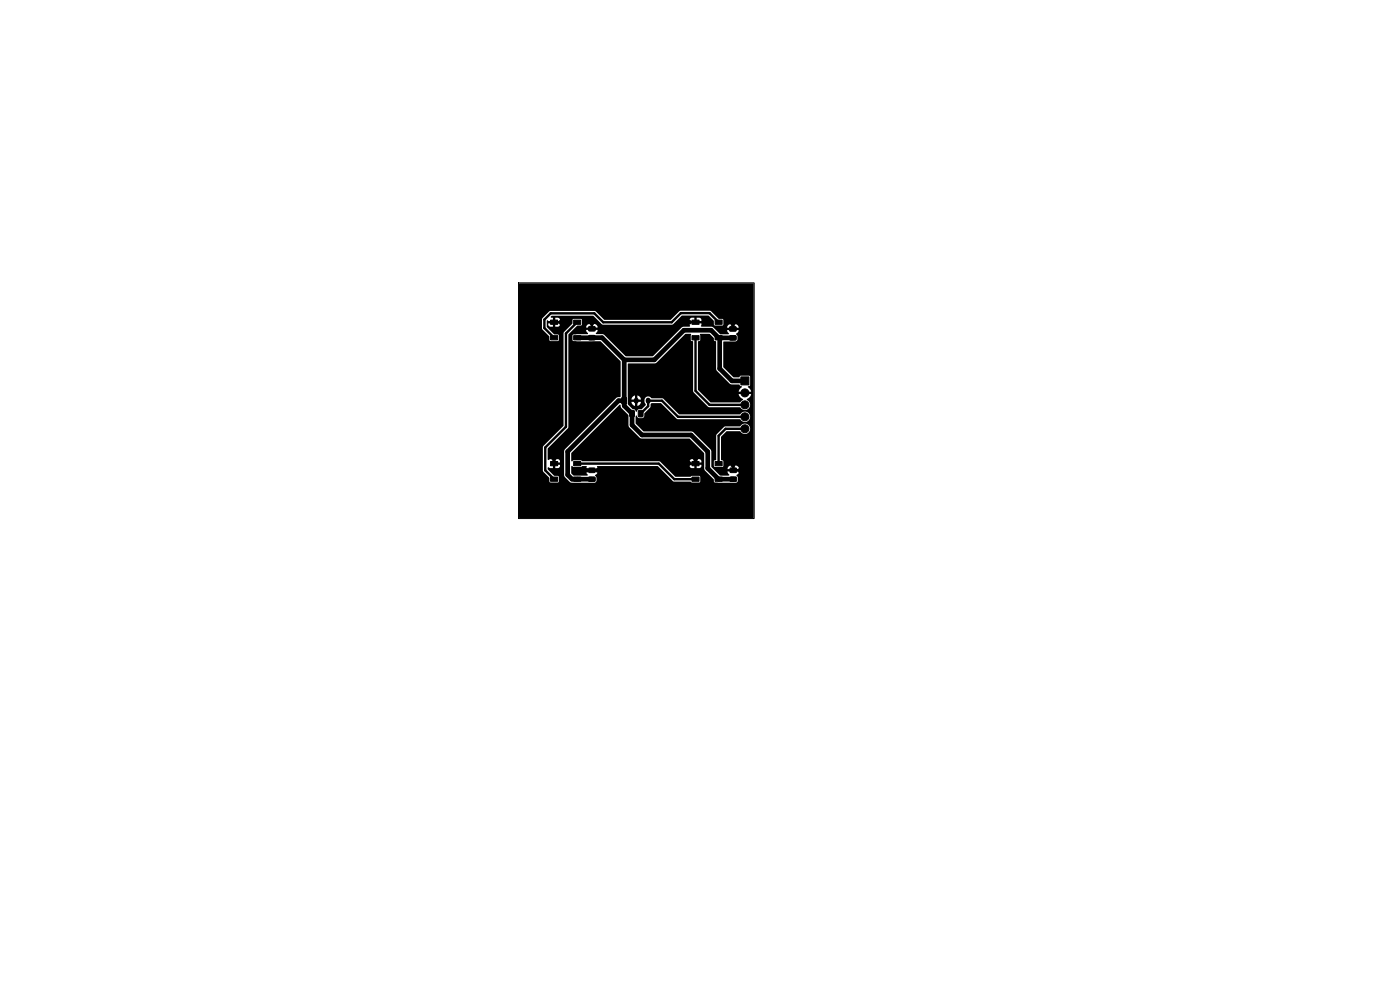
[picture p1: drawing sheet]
<svg xmlns="http://www.w3.org/2000/svg" width="297mm" height="210mm" viewBox="0 0 297 210" stroke-linecap="round" stroke-linejoin="round" font-family="sans-serif">
<g fill="#000" stroke="#000" stroke-width=".21">
<path d="M116.8 67.9h1.5v.9h-1.5zM116.8 71.2h1.5v.9h-1.5zM121.7 71.2h1.5v.9h-1.5zM121.7 67.9h1.5v.9h-1.5zM124.9 69.3h1.2l.2 .2v.6l-.3 .1h-1l-.2-.2zM124.9 71.2h1.2l.2 .2v.6l-.3 .1h-1l-.2-.2zM146.8 67.9h1.5v.9h-1.5zM146.8 71.2h1.5v.9h-1.5zM151.7 71.2h1.5v.9h-1.5zM151.7 67.9h1.5v.9h-1.5zM154.8 69.3h1.2l.2 .2v.6l-.3 .2h-1l-.1-.3zM154.8 71.2h1.2l.2 .2v.6l-.3 .2h-1l-.1-.3z"/>
<path d="M116.8 97.9h1.5v.9h-1.5zM121.7 97.9h1.5v.9h-1.5zM124.9 99.3h1.2l.2 .2v.6l-.3 .2-1-.1-.2-.2zM131.9 84.4h1v1.3h-1zM133.6 87.1l.7-.1 .3 .2v1l-.2 .2h-.6l-.2-.1zM135.5 87.1l.7-.1 .2 .2v1l-.1 .2h-.7l-.2-.1zM146.8 97.9h1.5v.9h-1.5zM151.7 97.9h1.5v.9h-1.5zM154.9 99.3h1.2l.2 .2v.6l-.3 .2-1-.1-.2-.2zM157.2 80h1.7v1.7h-1.7zM116.8 101.2h1.5v.9h-1.5zM121.7 101.2h1.5v.9h-1.5z"/>
<path d="M124.9 101.2h1.2l.2 .2v.6l-.3 .2-1-.1-.2-.2zM146.8 101.2h1.5v.9h-1.5zM151.7 101.2h1.5v.9h-1.5zM154.9 101.2h1.2l.2 .2v.6l-.3 .2-1-.1-.2-.2z"/>
<circle cx="118.9" cy="68.4" r=".4"/>
<circle cx="125.5" cy="68.6" r=".4"/>
<circle cx="146.2" cy="68.3" r=".4"/>
<circle cx="155.5" cy="68.7" r=".4"/>
<circle cx="117.5" cy="97.3" r=".4"/>
<circle cx="124.4" cy="99.8" r=".4"/>
<circle cx="126.8" cy="99.8" r=".4"/>
<circle cx="146.2" cy="98.3" r=".4"/>
<circle cx="147.6" cy="97.4" r=".4"/>
<circle cx="155.5" cy="98.7" r=".4"/>
<circle cx="156.9" cy="99.8" r=".4"/>
<circle cx="158" cy="85.9" r=".85"/>
<circle cx="158" cy="83.3" r=".85"/>
<circle cx="158" cy="88.4" r=".85"/>
<circle cx="158" cy="91" r=".85"/>
</g>
<path d="M135 84.9v.2M137.5 84.9v.2" fill="none" stroke="#000" stroke-width="1.1"/>
<path d="M122.5 68.3l-2.4 2.4v19.8l-4.4 4.4v4.9l1.8 1.9M147.6 71.7v11.2l2.9 3h7.5M152.5 68.3l-2-1.9h-6.1l-1.9 2h-14.5l-1.9-1.9h-9.3l-1.3 1.3v1.8l2 2.1M122.5 98.4h17.3l3.2 3.3h4.6M135.9 87.7l1.6-1.5v-1.2h2.9l3.5 3.4h14.1M158 91h-4.1l-1.4 1.4v6" fill="none" stroke="#000" stroke-width=".51"/>
<path d="M117.5 68.3l1.4 .1M125.5 68.6l.1 1.1M146.2 68.3h.1M146.2 68.3h1.4M155.5 68.7v1.1M117.5 97.3v1.1M124.4 99.8h.1M124.4 99.8h2.4M147.6 97.4v1l-1.4-.1M147.6 97.4h.1M155.5 98.7l.1 1.1h1.3" fill="none" stroke="#000" stroke-width=".38"/>
<path d="M122.5 71.7l5.2-.1 4.7 4.7M125.6 71.6l-.1 .1M132.4 76.3v9.8l1.7 1.6v2.5l2.1 2.1h10.4l3.5 3.5v3.5l2.4 2.4h3.1M152.7 71.7v6.5l2.6 2.6h2.7M155.5 71.7h-3l-1.6-1.6h-5.8l-6.3 6.2h-6.4M132.4 85h-1.2l-10.8 10.8v4.9l1 1h4.2M155.6 101.7h.1" fill="none" stroke="#000" stroke-width="1"/>
<path d="M148.5 70.8h2.1l.8 .9 .1 .6 .4 .1v5.8l.2 .5 2.8 2.7 1.9 .2 .2 .2a.25 .25 0 0 1 .3 .1 .25 .25 0 0 1 0 .3l-.4 .5-.2 .4h.9v.5h-.9l.3 .6 .6 .5-.6 .7h-6.3l-2.6-2.7v-10.2l.4-.3zM110.1 60.2h49.8v49.6h-49.8v-10.1h5.1l.1 .4 1.2 1.2 .1 .9 .2 .2h1.5l.2-.2v-1.2l-.9-.1-.3-.2h2.4l.1 .5 1 1 .5 .2h4.8l.4-.2v-.9l-.3-.5 .4-.3 .2-.5h-2.5l.4 .7-.1 .2h-2.9l-.5-.5v-1.4a.27 .27 0 0 1 .3-.2 .27 .27 0 0 1 .2 .3h1.5l.3-.2h.8l.2 .1-.2 .5h2.5l-.2-.5 .2-.1h12.7l3.4 3.2 3.6 .1 .3 .2 1.6-.1 .2-.2v-.9l-.2-.2-1.6-.1-.3 .2h-3.3l-2.5-2.5h5.6a.55 .55 0 0 0 .5 .7h.5v-.7h.5v.7h.6a.55 .55 0 0 0 .4-.7h-8.1l-.5-.5h7.1v-.7h.5v.7h1l-.1-.4-.3-.3h-1.7a.55 .55 0 0 0-.4 .7h-6.1l-.5-.3h-16.2l-.3-.2h-1.5l-.4 .3-.1-.2v-1.5l10.4-10.4 .2 .8 1.5 1.5 .1 2.4 2.4 2.4 10.5 .2 3.1 3.1 .1 3.5 1.9 2 .2 .6 4.7 .1 .2-.4v-.6l-.3-.6 .4-.3 .2-.5h-2.5l.4 .7v.2h-1.9l-1.4-1.4h3.9v-.7h.5v.7h1a.79 .79 0 0 0-1-.7h-.8a.74 .74 0 0 0-.7 .7h-2.9l-.5-.4v-.3h.5l.3 .3h1.5l.2-.2v-1.1l-.4-.3v-4.9l1.2-1.1h2.8a1.16 1.16 0 0 0 1.5 .5 1.11 1.11 0 0 0 .3-1.8 1.11 1.11 0 0 0-1.7 .2l-3.3 .1-1.8 1.7-.1 5.3-.4 .3-.1 1h-.5l-.1-3.3-3.8-3.9-.3-.1h-10.1l-1.8-1.7 .1-1.6h.2l.4 .5 1-.1 .2-.9 1.2-1.3 .1-.7 .3-.2h1.9l3.5 3.4h13.3a1.15 1.15 0 0 0 1.5 .5 1.15 1.15 0 0 0 .5-1.6 1.11 1.11 0 0 0-1.9 0l-13 .1-3.4-3.4h-2.5a.79 .79 0 0 0-.9-.4 .79 .79 0 0 0-.6 .7l.3 1.2-.9 .8h-.7l-.3 .5-.5-.5-.4-.1-1-.9v-1.1h1.5v.6h-.8l.1 .2 .2 .4 .5 .2v-.8h.5v.8h.2l.4-.4 .2-.4h-.8v-.6h.8l-.3-.6-.5-.2v.8h-.5v-.8l-.5 .2-.3 .6h-.7v-7.5l5.9-.2 6.3-6.1 1.1-.1 .1 .2v1.2l.4 .3 .1 10.7 3.3 3.2h6.6a1.16 1.16 0 0 0 1.5 .5 1.17 1.17 0 0 0 .6-1.1 1.17 1.17 0 0 0-.7-1l.7-.6 .3-.6h-.9v-.5h.9l-.2-.4-.5-.7 .4-.3v-1.9l-1.9-.1-.4 .3h-1.2l-2.2-2.2v-5.3l2.6-.1 .3-.1 .1-1-.3-.5 .4-.3 .2-.5h-2.5l.4 .7v.2h-1.8l-1.4-1.4h3.8v-.7h.5v.7h1a.79 .79 0 0 0-1-.7h-.7a.74 .74 0 0 0-.8 .7h-2.8l-.5-.2h-2.1l-.1-.1 .1-.6h-2.5v.7h-1.4l-.3 .2-6.2 6.1h-5.7l-4.6-4.6-1.6-.1-.1-.2 .4-.7h-2.5l.4 .7-.1 .2-3.1 .1-.1 1.1 .2 .2 5.8 .1 4.2 4.2 .1 7.5-1 .3-10.9 11-.1 .3v5h-2.4l-1.1-1.2 .1-.4 .4 .2h.6v-.7h.5v.7h.6a.55 .55 0 0 0 .4-.7h-1.5v-1.2h.5v.7h1a.55 .55 0 0 0-.5-.7h-1.6l-.5 .2v-2.4l4.4-4.6v-19.7l1.4-1.4h3.3v-.8h.5v.8h1a.78 .78 0 0 0-1-.8h-.8a.74 .74 0 0 0-.7 .8h-2.3l.5-.4 .9-.1v-1.2l-.2-.2-1.6 .1-.2 .2v.7l-1.8 2v19.7l-4.4 4.4v5h-5.1v-30.2h4.9l.1 .4 1.4 1.4 .1 1h1.8l.2-.2-.1-1-.2-.2h-.7l-1.6-1.5v-.8h.3a.55 .55 0 0 0 .5 .7h.5v-.7h.5v.7h.6a.55 .55 0 0 0 .4-.7h-2.8v-.5l.2-.2 .1 .2h1v-.7h.5v.7h1l-.1-.4-.2-.2-1.6-.1-.1-.2 .3-.2h8.7l1.8 1.8 .4 .1h14.5l1-.8h3.8v-.7h.5v.7h1l-.1-.4-.3-.3h-1.7a.55 .55 0 0 0-.4 .7h-2.8l1.2-1.2h5.6l1.1 1.1v.8l.2 .2 1.6 .1 .3-.3-.1-1.1-.9-.1-1.6-1.5-.3-.2h-6.3l-2.1 2h-14l-2-1.9h-9.3l-.4 .1-1.5 1.5v1.9h-4.9z" fill="#000"/>
<path d="M110 60h50v50h-50z" fill="none" stroke="#000" stroke-width=".21"/>
</svg>
